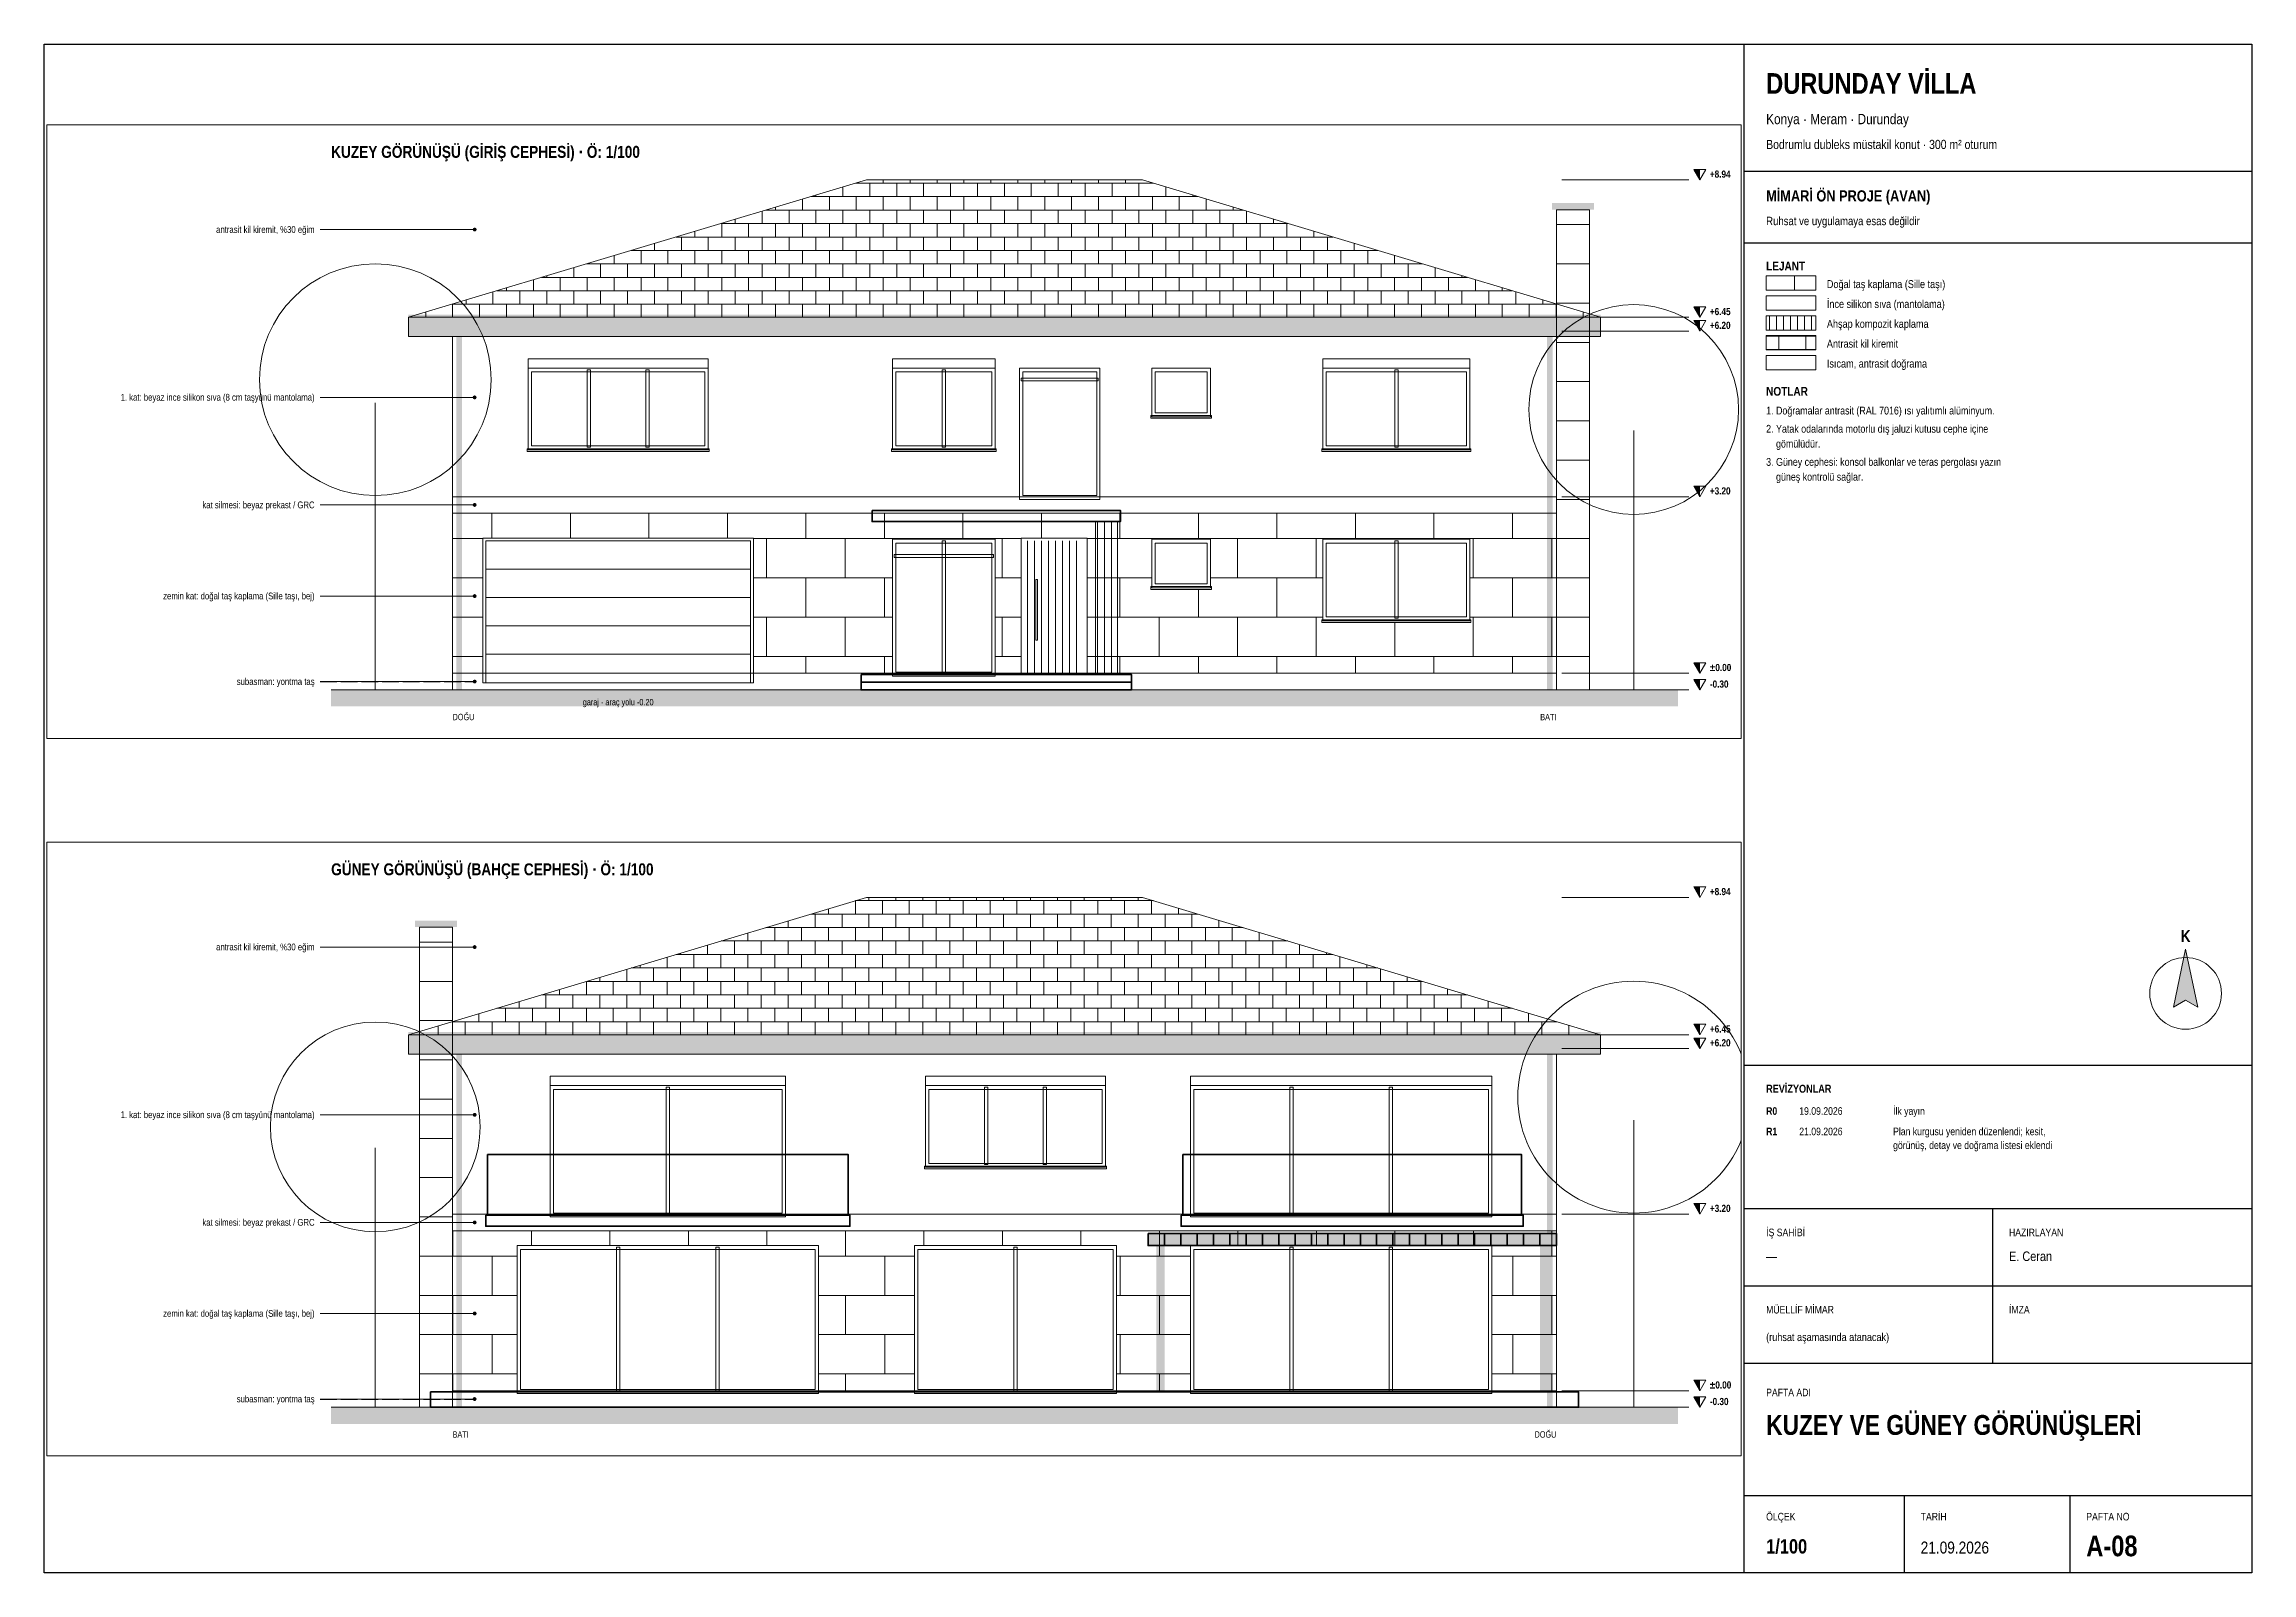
# Paper-space layout 'A-08 KUZEY VE GUNEY GORUNUSLERI' of a CAD drawing. Header units: centimetres, sheet in millimetres. Extents: x 10 to 410, y 10 to 287.
# The model-space entities are those that its viewports show. They can reach past a viewport. Long polylines and large blocks are cut down to what shows.
import ezdxf
from ezdxf.enums import TextEntityAlignment as Align

# ---------------------------------------------------------------- set-up
doc = ezdxf.new("R2010")
doc.units = ezdxf.units.CM
doc.header["$LTSCALE"] = 0.25
doc.linetypes.add('ACAD_ISO02W100', pattern=[15, 12, -3])
for name, color, linetype, lineweight in [('M-BACA-TUGLA-1', 116, 'Continuous', 9), ('M-BACA-TUGLA-1-T', 8, 'Continuous', 5), ('M-BITK-AGAC-1', 70, 'Continuous', 9), ('M-CKAP-KIREMIT-1', 66, 'Continuous', 9), ('M-CKAP-KIREMIT-1-T', 8, 'Continuous', 5), ('M-CVRE-ZEMIN', 45, 'Continuous', 18), ('M-CVRE-ZEMIN-T', 8, 'Continuous', 5), ('M-DUVK-AHSAP-1', 126, 'Continuous', 5), ('M-DUVK-AHSAP-1-T', 8, 'Continuous', 5), ('M-DUVK-DOGALTAS-1', 139, 'Continuous', 5), ('M-DUVK-DOGALTAS-1-T', 8, 'Continuous', 5), ('M-DUVK-PREKAST-1', 127, 'Continuous', 5), ('M-GOST-ANTET', 176, 'Continuous', 25), ('M-GOST-ANTETYAZI', 177, 'Continuous', 9), ('M-GOST-KESITKOT', 46, 'Continuous', 9), ('M-GOST-KUZEYOKU', 1, 'Continuous', 9), ('M-GOST-LEJANT', 173, 'Continuous', 9), ('M-GOST-YAZI', 2, 'Continuous', 9), ('M-KPKN-AHSAP-1', 93, 'Continuous', 9), ('M-PNKS-ALUMINYUM-1', 171, 'Continuous', 9), ('M-SIVA-1', 52, 'Continuous', 5), ('M-TASI-BETONARME-1', 5, 'Continuous', 35), ('M-TASI-BETONARME-1-T', 250, 'Continuous', 5), ('M-YIBO-SAC-1', 12, 'Continuous', 9)]:
    doc.layers.add(name, color=color, linetype=linetype, lineweight=lineweight)
doc.layers.add('M-GOST-VPORT', color=8, linetype='Continuous', lineweight=9, plot=False)
doc.styles.add('YAZI', font='arialn.ttf')
doc.styles.add('YAZI-KALIN', font='arialnb.ttf')

psp = doc.layouts.new('A-08 KUZEY VE GUNEY GORUNUSLERI')

# ---------------------------------------------------------------- texts
at = {"layer": 'M-GOST-ANTETYAZI'}
for s, height, style, p in [('DURUNDAY VİLLA', 3.744, 'YAZI-KALIN', (322, 278)), ('Konya · Meram · Durunday', 1.872, 'YAZI', (322, 272.5)), ('Bodrumlu dubleks müstakil konut · 300 m² oturum', 1.656, 'YAZI', (322, 268)), ('MİMARİ ÖN PROJE (AVAN)', 2.016, 'YAZI-KALIN', (322, 258.5)), ('Ruhsat ve uygulamaya esas değildir', 1.512, 'YAZI', (322, 254.2)), ('LEJANT', 1.584, 'YAZI-KALIN', (322, 246)), ('Doğal taş kaplama (Sille taşı)', 1.44, 'YAZI', (333, 242.8)), ('İnce silikon sıva (mantolama)', 1.44, 'YAZI', (333, 239.2)), ('Ahşap kompozit kaplama', 1.44, 'YAZI', (333, 235.6)), ('Antrasit kil kiremit', 1.44, 'YAZI', (333, 232)), ('Isıcam, antrasit doğrama', 1.44, 'YAZI', (333, 228.4)), ('NOTLAR', 1.584, 'YAZI-KALIN', (322, 223.3)), ('1. Doğramalar antrasit (RAL 7016) ısı yalıtımlı alüminyum.', 1.404, 'YAZI', (322, 219.9)), ('2. Yatak odalarında motorlu dış jaluzi kutusu cephe içine', 1.404, 'YAZI', (322, 216.6)), ('3. Güney cephesi: konsol balkonlar ve teras pergolası yazın', 1.404, 'YAZI', (322, 210.6)), ('    gömülüdür.', 1.404, 'YAZI', (322, 213.9)), ('    güneş kontrolü sağlar.', 1.404, 'YAZI', (322, 207.9)), ('REVİZYONLAR', 1.44, 'YAZI-KALIN', (322, 97)), ('R0', 1.368, 'YAZI-KALIN', (322, 93)), ('19.09.2026', 1.368, 'YAZI', (328, 93)), ('İlk yayın', 1.368, 'YAZI', (345, 93)), ('R1', 1.368, 'YAZI-KALIN', (322, 89.3)), ('21.09.2026', 1.368, 'YAZI', (328, 89.3)), ('görünüş, detay ve doğrama listesi eklendi', 1.368, 'YAZI', (345, 86.8)), ('Plan kurgusu yeniden düzenlendi; kesit,', 1.368, 'YAZI', (345, 89.3)), ('İŞ SAHİBİ', 1.368, 'YAZI', (322, 71)), ('HAZIRLAYAN', 1.368, 'YAZI', (366, 71)), ('E. Ceran', 1.728, 'YAZI', (366, 66.5)), ('—', 1.73, 'YAZI', (322, 66.5)), ('MÜELLİF MİMAR', 1.368, 'YAZI', (322, 57)), ('İMZA', 1.368, 'YAZI', (366, 57)), ('(ruhsat aşamasında atanacak)', 1.44, 'YAZI', (322, 52)), ('PAFTA ADI', 1.368, 'YAZI', (322, 42)), ('KUZEY VE GÜNEY GÖRÜNÜŞLERİ', 3.6, 'YAZI-KALIN', (322, 35)), ('ÖLÇEK', 1.368, 'YAZI', (322, 19.5)), ('TARİH', 1.368, 'YAZI', (350, 19.5)), ('PAFTA NO', 1.368, 'YAZI', (380, 19.5)), ('1/100', 2.592, 'YAZI-KALIN', (322, 13.5)), ('A-08', 3.744, 'YAZI-KALIN', (380, 13)), ('21.09.2026', 2.16, 'YAZI', (350, 13.5))]:
    psp.add_text(s, height=height, dxfattribs=dict(at, style=style)).set_placement(p)
at = {"layer": 'M-GOST-ANTETYAZI', "style": 'YAZI-KALIN'}
psp.add_text('K', height=2.16, dxfattribs=at).set_placement((398, 124.3), align=Align.CENTER)

msp = doc.modelspace()

# ---------------------------------------------------------------- texts
at = {"layer": 'M-GOST-KESITKOT', "style": 'YAZI-KALIN'}
for s, p in [('+8.94', (2278, -39102)), ('+8.94', (7327, -39102)), ('+6.45', (2278, -39351)), ('+6.45', (7327, -39351)), ('+6.20', (2278, -39376)), ('+6.20', (7327, -39376)), ('+3.20', (2278, -39676)), ('+3.20', (7327, -39676)), ('%%p0.00', (2278, -39996)), ('%%p0.00', (7327, -39996)), ('-0.30', (2278, -40026)), ('-0.30', (7327, -40026))]:
    msp.add_text(s, height=12.96, dxfattribs=at).set_placement(p)
at = {"layer": 'M-GOST-YAZI'}
for s, height, style, p in [('KUZEY GÖRÜNÜŞÜ (GİRİŞ CEPHESİ) · Ö: 1/100', 21.6, 'YAZI-KALIN', (-220, -39066)), ('GÜNEY GÖRÜNÜŞÜ (BAHÇE CEPHESİ) · Ö: 1/100', 21.6, 'YAZI-KALIN', (4829, -39066)), ('DOĞU', 11.52, 'YAZI', (0, -40085)), ('BATI', 11.52, 'YAZI', (5049, -40085))]:
    msp.add_text(s, height=height, dxfattribs=dict(at, style=style)).set_placement(p)
at = {"layer": 'M-GOST-YAZI', "style": 'YAZI'}
for s, height, p in [('antrasit kil kiremit, %30 eğim', 12.24, (-250, -39202)), ('antrasit kil kiremit, %30 eğim', 12.24, (4799, -39202)), ('1. kat: beyaz ince silikon sıva (8 cm taşyünü mantolama)', 12.24, (-250, -39506)), ('1. kat: beyaz ince silikon sıva (8 cm taşyünü mantolama)', 12.24, (4799, -39506)), ('kat silmesi: beyaz prekast / GRC', 12.24, (-250, -39701)), ('kat silmesi: beyaz prekast / GRC', 12.24, (4799, -39701)), ('zemin kat: doğal taş kaplama (Sille taşı, bej)', 12.24, (-250, -39866)), ('zemin kat: doğal taş kaplama (Sille taşı, bej)', 12.24, (4799, -39866)), ('subasman: yontma taş', 12.24, (-250, -40021)), ('subasman: yontma taş', 12.24, (4799, -40021)), ('BATI', 11.52, (2000, -40085)), ('DOĞU', 11.52, (7049, -40085))]:
    msp.add_text(s, height=height, dxfattribs=at).set_placement(p, align=Align.RIGHT)
msp.add_text('garaj · araç yolu -0.20', height=11.52, dxfattribs=at).set_placement((300, -40058), align=Align.CENTER)

# ---------------------------------------------------------------- hatches: boundary and pattern name
at = {"layer": 'M-BACA-TUGLA-1-T'}
h = msp.add_hatch(color=256, dxfattribs=at)
h.dxf.hatch_style = 1
h.paths.add_polyline_path([(1992, -39148), (2068, -39148), (2068, -39160), (1992, -39160)])
h = msp.add_hatch(dxfattribs=at)
h.set_pattern_fill('AR-B816', scale=0.35)
h.paths.add_polyline_path([(2000, -39160), (2060, -39160), (2060, -40030), (2000, -40030)])
h = msp.add_hatch(color=256, dxfattribs=at)
h.dxf.hatch_style = 1
h.paths.add_polyline_path([(4981, -39148), (5057, -39148), (5057, -39160), (4981, -39160)])
h = msp.add_hatch(dxfattribs=at)
h.set_pattern_fill('AR-B816', scale=0.35)
h.paths.add_polyline_path([(4989, -39160), (5049, -39160), (5049, -40030), (4989, -40030)])
at = {"layer": 'M-CKAP-KIREMIT-1-T'}
h = msp.add_hatch(dxfattribs=at)
h.set_pattern_fill('AR-B816', scale=0.12)
h.paths.add_polyline_path([(2080, -39355), (1250, -39106), (750, -39106), (-80, -39355)])
h = msp.add_hatch(dxfattribs=at)
h.set_pattern_fill('AR-B816', scale=0.12)
h.paths.add_polyline_path([(4969, -39355), (5799, -39106), (6299, -39106), (7129, -39355)])
h = msp.add_hatch(color=256, dxfattribs=at)
h.dxf.hatch_style = 1
h.paths.add_polyline_path([(-80, -39350), (2080, -39350), (2080, -39360), (-80, -39360)])
h = msp.add_hatch(color=256, dxfattribs=at)
h.dxf.hatch_style = 1
h.paths.add_polyline_path([(-80, -39355), (2080, -39355), (2080, -39390), (-80, -39390)])
h = msp.add_hatch(color=256, dxfattribs=at)
h.dxf.hatch_style = 1
h.paths.add_polyline_path([(4969, -39350), (7129, -39350), (7129, -39360), (4969, -39360)])
h = msp.add_hatch(color=256, dxfattribs=at)
h.dxf.hatch_style = 1
h.paths.add_polyline_path([(4969, -39355), (7129, -39355), (7129, -39390), (4969, -39390)])
at = {"layer": 'M-CVRE-ZEMIN-T'}
h = msp.add_hatch(dxfattribs=at)
h.set_pattern_fill('EARTH', scale=5)
h.paths.add_polyline_path([(-220, -40030), (2220, -40030), (2220, -40060), (-220, -40060)])
h = msp.add_hatch(dxfattribs=at)
h.set_pattern_fill('EARTH', scale=5)
h.paths.add_polyline_path([(4829, -40030), (7269, -40030), (7269, -40060), (4829, -40060)])
at = {"layer": 'M-DUVK-AHSAP-1-T'}
h = msp.add_hatch(dxfattribs=at)
h.set_pattern_fill('LINE', scale=4, angle=90)
h.paths.add_polyline_path([(1037, -39760), (1143, -39760), (1143, -40000), (1037, -40000)])
h = msp.add_hatch(dxfattribs=at)
h.set_pattern_fill('LINE', scale=4, angle=90)
h.paths.add_polyline_path([(1165, -39725), (1205, -39725), (1205, -40000), (1165, -40000)])
at = {"layer": 'M-DUVK-DOGALTAS-1-T'}
h = msp.add_hatch(dxfattribs=at)
h.set_pattern_fill('AR-B816', scale=0.35)
h.paths.add_polyline_path([(0, -39710), (2000, -39710), (2000, -39755), (0, -39755)])
h = msp.add_hatch(dxfattribs=at)
h.set_pattern_fill('AR-B816', scale=0.35)
h.paths.add_polyline_path([(5049, -39710), (7049, -39710), (7049, -39737), (5049, -39737)])
h = msp.add_hatch(dxfattribs=at)
h.set_pattern_fill('AR-B816', scale=0.35)
h.paths.add_polyline_path([(0, -39755), (55, -39755), (55, -39757), (0, -39757)])
h = msp.add_hatch(dxfattribs=at)
h.set_pattern_fill('AR-B816', scale=0.35)
h.paths.add_polyline_path([(0, -39757), (55, -39757), (55, -39843), (0, -39843)])
h = msp.add_hatch(dxfattribs=at)
h.set_pattern_fill('AR-B816', scale=0.35)
h.paths.add_polyline_path([(545, -39755), (1030, -39755), (1030, -39757), (545, -39757)])
h = msp.add_hatch(dxfattribs=at)
h.set_pattern_fill('AR-B816', scale=0.35)
h.paths.add_polyline_path([(545, -39757), (797, -39757), (797, -39843), (545, -39843)])
h = msp.add_hatch(dxfattribs=at)
h.set_pattern_fill('AR-B816', scale=0.35)
h.paths.add_polyline_path([(983, -39757), (1030, -39757), (1030, -39843), (983, -39843)])
h = msp.add_hatch(dxfattribs=at)
h.set_pattern_fill('AR-B816', scale=0.35)
h.paths.add_polyline_path([(1150, -39755), (2000, -39755), (2000, -39757), (1150, -39757)])
h = msp.add_hatch(dxfattribs=at)
h.set_pattern_fill('AR-B816', scale=0.35)
h.paths.add_polyline_path([(1150, -39757), (1267, -39757), (1267, -39843), (1150, -39843)])
h = msp.add_hatch(dxfattribs=at)
h.set_pattern_fill('AR-B816', scale=0.35)
h.paths.add_polyline_path([(1373, -39757), (1577, -39757), (1577, -39843), (1373, -39843)])
h = msp.add_hatch(dxfattribs=at)
h.set_pattern_fill('AR-B816', scale=0.35)
h.paths.add_polyline_path([(1843, -39757), (2000, -39757), (2000, -39903), (1843, -39903)])
h = msp.add_hatch(dxfattribs=at)
h.set_pattern_fill('AR-B816', scale=0.35)
h.paths.add_polyline_path([(5049, -39737), (5166, -39737), (5166, -40000), (5049, -40000)])
h = msp.add_hatch(dxfattribs=at)
h.set_pattern_fill('AR-B816', scale=0.35)
h.paths.add_polyline_path([(5712, -39737), (5886, -39737), (5886, -40000), (5712, -40000)])
h = msp.add_hatch(dxfattribs=at)
h.set_pattern_fill('AR-B816', scale=0.35)
h.paths.add_polyline_path([(6252, -39737), (6386, -39737), (6386, -40000), (6252, -40000)])
h = msp.add_hatch(dxfattribs=at)
h.set_pattern_fill('AR-B816', scale=0.35)
h.paths.add_polyline_path([(6932, -39737), (7049, -39737), (7049, -40000), (6932, -40000)])
h = msp.add_hatch(dxfattribs=at)
h.set_pattern_fill('AR-B816', scale=0.35)
h.paths.add_polyline_path([(0, -39843), (55, -39843), (55, -39845), (0, -39845)])
h = msp.add_hatch(dxfattribs=at)
h.set_pattern_fill('AR-B816', scale=0.35)
h.paths.add_polyline_path([(0, -39845), (55, -39845), (55, -39848), (0, -39848)])
h = msp.add_hatch(dxfattribs=at)
h.set_pattern_fill('AR-B816', scale=0.35)
h.paths.add_polyline_path([(0, -39848), (55, -39848), (55, -39903), (0, -39903)])
h = msp.add_hatch(dxfattribs=at)
h.set_pattern_fill('AR-B816', scale=0.35)
h.paths.add_polyline_path([(545, -39843), (797, -39843), (797, -39845), (545, -39845)])
h = msp.add_hatch(dxfattribs=at)
h.set_pattern_fill('AR-B816', scale=0.35)
h.paths.add_polyline_path([(545, -39845), (797, -39845), (797, -39848), (545, -39848)])
h = msp.add_hatch(dxfattribs=at)
h.set_pattern_fill('AR-B816', scale=0.35)
h.paths.add_polyline_path([(545, -39848), (797, -39848), (797, -39903), (545, -39903)])
h = msp.add_hatch(dxfattribs=at)
h.set_pattern_fill('AR-B816', scale=0.35)
h.paths.add_polyline_path([(983, -39843), (1030, -39843), (1030, -39845), (983, -39845)])
h = msp.add_hatch(dxfattribs=at)
h.set_pattern_fill('AR-B816', scale=0.35)
h.paths.add_polyline_path([(983, -39845), (1030, -39845), (1030, -39848), (983, -39848)])
h = msp.add_hatch(dxfattribs=at)
h.set_pattern_fill('AR-B816', scale=0.35)
h.paths.add_polyline_path([(983, -39848), (1030, -39848), (1030, -39903), (983, -39903)])
h = msp.add_hatch(dxfattribs=at)
h.set_pattern_fill('AR-B816', scale=0.35)
h.paths.add_polyline_path([(1150, -39843), (1265, -39843), (1265, -39845), (1150, -39845)])
h = msp.add_hatch(dxfattribs=at)
h.set_pattern_fill('AR-B816', scale=0.35)
h.paths.add_polyline_path([(1150, -39845), (1265, -39845), (1265, -39848), (1150, -39848)])
h = msp.add_hatch(dxfattribs=at)
h.set_pattern_fill('AR-B816', scale=0.35)
h.paths.add_polyline_path([(1150, -39848), (1577, -39848), (1577, -39903), (1150, -39903)])
h = msp.add_hatch(dxfattribs=at)
h.set_pattern_fill('AR-B816', scale=0.35)
h.paths.add_polyline_path([(1375, -39843), (1577, -39843), (1577, -39845), (1375, -39845)])
h = msp.add_hatch(dxfattribs=at)
h.set_pattern_fill('AR-B816', scale=0.35)
h.paths.add_polyline_path([(1375, -39845), (1577, -39845), (1577, -39848), (1375, -39848)])
h = msp.add_hatch(dxfattribs=at)
h.set_pattern_fill('AR-B816', scale=0.35)
h.paths.add_polyline_path([(0, -39903), (55, -39903), (55, -39905), (0, -39905)])
h = msp.add_hatch(dxfattribs=at)
h.set_pattern_fill('AR-B816', scale=0.35)
h.paths.add_polyline_path([(0, -39905), (55, -39905), (55, -39908), (0, -39908)])
h = msp.add_hatch(dxfattribs=at)
h.set_pattern_fill('AR-B816', scale=0.35)
h.paths.add_polyline_path([(0, -39908), (55, -39908), (55, -40000), (0, -40000)])
h = msp.add_hatch(dxfattribs=at)
h.set_pattern_fill('AR-B816', scale=0.35)
h.paths.add_polyline_path([(545, -39903), (797, -39903), (797, -39905), (545, -39905)])
h = msp.add_hatch(dxfattribs=at)
h.set_pattern_fill('AR-B816', scale=0.35)
h.paths.add_polyline_path([(545, -39905), (797, -39905), (797, -39908), (545, -39908)])
h = msp.add_hatch(dxfattribs=at)
h.set_pattern_fill('AR-B816', scale=0.35)
h.paths.add_polyline_path([(545, -39908), (797, -39908), (797, -40000), (545, -40000)])
h = msp.add_hatch(dxfattribs=at)
h.set_pattern_fill('AR-B816', scale=0.35)
h.paths.add_polyline_path([(983, -39903), (1030, -39903), (1030, -39905), (983, -39905)])
h = msp.add_hatch(dxfattribs=at)
h.set_pattern_fill('AR-B816', scale=0.35)
h.paths.add_polyline_path([(983, -39905), (1030, -39905), (1030, -39908), (983, -39908)])
h = msp.add_hatch(dxfattribs=at)
h.set_pattern_fill('AR-B816', scale=0.35)
h.paths.add_polyline_path([(983, -39908), (1030, -39908), (1030, -40000), (983, -40000)])
h = msp.add_hatch(dxfattribs=at)
h.set_pattern_fill('AR-B816', scale=0.35)
h.paths.add_polyline_path([(1150, -39903), (1575, -39903), (1575, -39905), (1150, -39905)])
h = msp.add_hatch(dxfattribs=at)
h.set_pattern_fill('AR-B816', scale=0.35)
h.paths.add_polyline_path([(1150, -39905), (1575, -39905), (1575, -39908), (1150, -39908)])
h = msp.add_hatch(dxfattribs=at)
h.set_pattern_fill('AR-B816', scale=0.35)
h.paths.add_polyline_path([(1150, -39908), (2000, -39908), (2000, -40000), (1150, -40000)])
h = msp.add_hatch(dxfattribs=at)
h.set_pattern_fill('AR-B816', scale=0.35)
h.paths.add_polyline_path([(1845, -39903), (2000, -39903), (2000, -39905), (1845, -39905)])
h = msp.add_hatch(dxfattribs=at)
h.set_pattern_fill('AR-B816', scale=0.35)
h.paths.add_polyline_path([(1845, -39905), (2000, -39905), (2000, -39908), (1845, -39908)])
at = {"layer": 'M-GOST-KESITKOT'}
h = msp.add_hatch(color=256, dxfattribs=at)
h.dxf.hatch_style = 1
h.paths.add_polyline_path([(2249, -39087), (2260, -39087), (2260, -39106)])
h = msp.add_hatch(color=256, dxfattribs=at)
h.dxf.hatch_style = 1
h.paths.add_polyline_path([(7298, -39087), (7309, -39087), (7309, -39106)])
h = msp.add_hatch(color=256, dxfattribs=at)
h.dxf.hatch_style = 1
h.paths.add_polyline_path([(2249, -39336), (2260, -39336), (2260, -39355)])
h = msp.add_hatch(color=256, dxfattribs=at)
h.dxf.hatch_style = 1
h.paths.add_polyline_path([(7298, -39336), (7309, -39336), (7309, -39355)])
h = msp.add_hatch(color=256, dxfattribs=at)
h.dxf.hatch_style = 1
h.paths.add_polyline_path([(2249, -39361), (2260, -39361), (2260, -39380)])
h = msp.add_hatch(color=256, dxfattribs=at)
h.dxf.hatch_style = 1
h.paths.add_polyline_path([(7298, -39361), (7309, -39361), (7309, -39380)])
h = msp.add_hatch(color=256, dxfattribs=at)
h.dxf.hatch_style = 1
h.paths.add_polyline_path([(2249, -39661), (2260, -39661), (2260, -39680)])
h = msp.add_hatch(color=256, dxfattribs=at)
h.dxf.hatch_style = 1
h.paths.add_polyline_path([(7298, -39661), (7309, -39661), (7309, -39680)])
h = msp.add_hatch(color=256, dxfattribs=at)
h.dxf.hatch_style = 1
h.paths.add_polyline_path([(2249, -39981), (2260, -39981), (2260, -40000)])
h = msp.add_hatch(color=256, dxfattribs=at)
h.dxf.hatch_style = 1
h.paths.add_polyline_path([(7298, -39981), (7309, -39981), (7309, -40000)])
h = msp.add_hatch(color=256, dxfattribs=at)
h.dxf.hatch_style = 1
h.paths.add_polyline_path([(2249, -40011), (2260, -40011), (2260, -40030)])
h = msp.add_hatch(color=256, dxfattribs=at)
h.dxf.hatch_style = 1
h.paths.add_polyline_path([(7298, -40011), (7309, -40011), (7309, -40030)])
at = {"layer": 'M-GOST-YAZI'}
h = msp.add_hatch(color=256, dxfattribs=at)
h.dxf.hatch_style = 1
edge = h.paths.add_edge_path()
edge.add_arc((40, -39196), 3.5, 0, 360)
h = msp.add_hatch(color=256, dxfattribs=at)
h.dxf.hatch_style = 1
edge = h.paths.add_edge_path()
edge.add_arc((5089, -39196), 3.5, 0, 360)
h = msp.add_hatch(color=256, dxfattribs=at)
h.dxf.hatch_style = 1
edge = h.paths.add_edge_path()
edge.add_arc((40, -39500), 3.5, 0, 360)
h = msp.add_hatch(color=256, dxfattribs=at)
h.dxf.hatch_style = 1
edge = h.paths.add_edge_path()
edge.add_arc((5089, -39500), 3.5, 0, 360)
h = msp.add_hatch(color=256, dxfattribs=at)
h.dxf.hatch_style = 1
edge = h.paths.add_edge_path()
edge.add_arc((40, -39695), 3.5, 0, 360)
h = msp.add_hatch(color=256, dxfattribs=at)
h.dxf.hatch_style = 1
edge = h.paths.add_edge_path()
edge.add_arc((5089, -39695), 3.5, 0, 360)
h = msp.add_hatch(color=256, dxfattribs=at)
h.dxf.hatch_style = 1
edge = h.paths.add_edge_path()
edge.add_arc((40, -39860), 3.5, 0, 360)
h = msp.add_hatch(color=256, dxfattribs=at)
h.dxf.hatch_style = 1
edge = h.paths.add_edge_path()
edge.add_arc((5089, -39860), 3.5, 0, 360)
h = msp.add_hatch(color=256, dxfattribs=at)
h.dxf.hatch_style = 1
edge = h.paths.add_edge_path()
edge.add_arc((40, -40015), 3.5, 0, 360)
h = msp.add_hatch(color=256, dxfattribs=at)
h.dxf.hatch_style = 1
edge = h.paths.add_edge_path()
edge.add_arc((5089, -40015), 3.5, 0, 360)
at = {"layer": 'M-TASI-BETONARME-1-T'}
h = msp.add_hatch(color=256, dxfattribs=at)
h.dxf.hatch_style = 1
h.paths.add_polyline_path([(6309, -39715), (7049, -39715), (7049, -39737), (6309, -39737)])
h = msp.add_hatch(color=256, dxfattribs=at)
h.dxf.hatch_style = 1
h.paths.add_polyline_path([(6324, -39737), (6339, -39737), (6339, -40002), (6324, -40002)])
h = msp.add_hatch(color=256, dxfattribs=at)
h.dxf.hatch_style = 1
h.paths.add_polyline_path([(7019, -39737), (7034, -39737), (7034, -40002), (7019, -40002)])
at = {"layer": 'M-YIBO-SAC-1'}
h = msp.add_hatch(color=256, dxfattribs=at)
h.dxf.hatch_style = 1
h.paths.add_polyline_path([(7, -39390), (17, -39390), (17, -40030), (7, -40030)])
h = msp.add_hatch(color=256, dxfattribs=at)
h.dxf.hatch_style = 1
h.paths.add_polyline_path([(1983, -39390), (1993, -39390), (1993, -40030), (1983, -40030)])
h = msp.add_hatch(color=256, dxfattribs=at)
h.dxf.hatch_style = 1
h.paths.add_polyline_path([(5056, -39390), (5066, -39390), (5066, -40030), (5056, -40030)])
h = msp.add_hatch(color=256, dxfattribs=at)
h.dxf.hatch_style = 1
h.paths.add_polyline_path([(7032, -39390), (7042, -39390), (7042, -40030), (7032, -40030)])

# ---------------------------------------------------------------- linework, layer by layer
at = {"layer": 'M-BACA-TUGLA-1'}
for points in [[(2000, -39160), (2060, -39160), (2060, -40030), (2000, -40030)], [(4989, -39160), (5049, -39160), (5049, -40030), (4989, -40030)]]:
    msp.add_lwpolyline(points, close=True, dxfattribs=at)
at = {"layer": 'M-BITK-AGAC-1'}
for p, q in [((-140, -40030), (-140, -39510)), ((7189, -40030), (7189, -39510)), ((2140, -40030), (2140, -39560)), ((4909, -40030), (4909, -39560))]:
    msp.add_line(p, q, dxfattribs=at)
for centre, radius in [((-140, -39468), 210), ((7189, -39468), 210), ((2140, -39522), 190), ((4909, -39522), 190)]:
    msp.add_circle(centre, radius, dxfattribs=at)
at = {"layer": 'M-CKAP-KIREMIT-1'}
for points in [[(2080, -39355), (1250, -39106), (750, -39106), (-80, -39355)], [(4969, -39355), (5799, -39106), (6299, -39106), (7129, -39355)], [(-80, -39355), (2080, -39355), (2080, -39390), (-80, -39390)], [(4969, -39355), (7129, -39355), (7129, -39390), (4969, -39390)]]:
    msp.add_lwpolyline(points, close=True, dxfattribs=at)
at = {"layer": 'M-CVRE-ZEMIN'}
for p, q in [((2220, -40030), (-220, -40030)), ((4829, -40030), (7269, -40030))]:
    msp.add_line(p, q, dxfattribs=at)
at = {"layer": 'M-DUVK-AHSAP-1'}
msp.add_lwpolyline([(1165, -39725), (1205, -39725), (1205, -40000), (1165, -40000)], close=True, dxfattribs=at)
at = {"layer": 'M-DUVK-DOGALTAS-1'}
for points in [[(0, -39710), (2000, -39710), (2000, -40000), (0, -40000)], [(5049, -39710), (7049, -39710), (7049, -40000), (5049, -40000)], [(0, -40000), (2000, -40000), (2000, -40030), (0, -40030)], [(5049, -40000), (7049, -40000), (7049, -40030), (5049, -40030)]]:
    msp.add_lwpolyline(points, close=True, dxfattribs=at)
at = {"layer": 'M-DUVK-PREKAST-1'}
for points in [[(0, -39680), (2000, -39680), (2000, -39710), (0, -39710)], [(5049, -39680), (7049, -39680), (7049, -39710), (5049, -39710)]]:
    msp.add_lwpolyline(points, close=True, dxfattribs=at)
at = {"layer": 'M-GOST-KESITKOT', "linetype": 'ACAD_ISO02W100'}
for p, q in [((2010, -39106), (2240, -39106)), ((7059, -39106), (7289, -39106)), ((2010, -39355), (2240, -39355)), ((7059, -39355), (7289, -39355)), ((2010, -39380), (2240, -39380)), ((7059, -39380), (7289, -39380)), ((2010, -39680), (2240, -39680)), ((7059, -39680), (7289, -39680)), ((2010, -40000), (2240, -40000)), ((7059, -40000), (7289, -40000)), ((2010, -40030), (2240, -40030)), ((7059, -40030), (7289, -40030))]:
    msp.add_line(p, q, dxfattribs=at)
at = {"layer": 'M-GOST-KESITKOT'}
for points in [[(2249, -39087), (2271, -39087), (2260, -39106)], [(7298, -39087), (7320, -39087), (7309, -39106)], [(2249, -39336), (2271, -39336), (2260, -39355)], [(7298, -39336), (7320, -39336), (7309, -39355)], [(2249, -39361), (2271, -39361), (2260, -39380)], [(7298, -39361), (7320, -39361), (7309, -39380)], [(2249, -39661), (2271, -39661), (2260, -39680)], [(7298, -39661), (7320, -39661), (7309, -39680)], [(2249, -39981), (2271, -39981), (2260, -40000)], [(7298, -39981), (7320, -39981), (7309, -40000)], [(2249, -40011), (2271, -40011), (2260, -40030)], [(7298, -40011), (7320, -40011), (7309, -40030)]]:
    msp.add_lwpolyline(points, close=True, dxfattribs=at)
at = {"layer": 'M-GOST-YAZI'}
for p, q in [((-240, -39196), (40, -39196)), ((4809, -39196), (5089, -39196)), ((-240, -39500), (40, -39500)), ((4809, -39500), (5089, -39500)), ((-240, -39695), (40, -39695)), ((4809, -39695), (5089, -39695)), ((-240, -39860), (40, -39860)), ((4809, -39860), (5089, -39860)), ((-240, -40015), (40, -40015)), ((4809, -40015), (5089, -40015))]:
    msp.add_line(p, q, dxfattribs=at)
at = {"layer": 'M-KPKN-AHSAP-1'}
for p, q in [((540, -39811.4), (60, -39811.4)), ((540, -39862.8), (60, -39862.8)), ((540, -39914.2), (60, -39914.2)), ((540, -39965.6), (60, -39965.6))]:
    msp.add_line(p, q, dxfattribs=at)
for points in [[(55, -39755), (545, -39755), (545, -40017), (55, -40017)], [(60, -39760), (540, -39760), (540, -40017), (60, -40017)], [(1030, -39755), (1150, -39755), (1150, -40000), (1030, -40000)], [(1057, -39830), (1060, -39830), (1060, -39940), (1057, -39940)]]:
    msp.add_lwpolyline(points, close=True, dxfattribs=at)
at = {"layer": 'M-PNKS-ALUMINYUM-1'}
for points in [[(137, -39430), (463, -39430), (463, -39447), (137, -39447)], [(797, -39430), (983, -39430), (983, -39447), (797, -39447)], [(1577, -39430), (1843, -39430), (1843, -39447), (1577, -39447)], [(5226, -39430), (5652, -39430), (5652, -39447), (5226, -39447)], [(5906, -39430), (6232, -39430), (6232, -39447), (5906, -39447)], [(6386, -39430), (6932, -39430), (6932, -39447), (6386, -39447)], [(137, -39447), (463, -39447), (463, -39595), (137, -39595)], [(143, -39454), (457, -39454), (457, -39588), (143, -39588)], [(243.7, -39450), (249.7, -39450), (249.7, -39590), (243.7, -39590)], [(350.3, -39450), (356.3, -39450), (356.3, -39590), (350.3, -39590)], [(797, -39447), (983, -39447), (983, -39595), (797, -39595)], [(803, -39454), (977, -39454), (977, -39588), (803, -39588)], [(887, -39450), (893, -39450), (893, -39590), (887, -39590)], [(1027, -39447), (1173, -39447), (1173, -39685), (1027, -39685)], [(1030, -39465), (1170, -39465), (1170, -39470), (1030, -39470)], [(1033, -39454), (1167, -39454), (1167, -39678), (1033, -39678)], [(1267, -39447), (1373, -39447), (1373, -39535), (1267, -39535)], [(1273, -39454), (1367, -39454), (1367, -39528), (1273, -39528)], [(1577, -39447), (1843, -39447), (1843, -39595), (1577, -39595)], [(1583, -39454), (1837, -39454), (1837, -39588), (1583, -39588)], [(1707, -39450), (1713, -39450), (1713, -39590), (1707, -39590)], [(5226, -39447), (5652, -39447), (5652, -39685), (5226, -39685)], [(5232, -39454), (5646, -39454), (5646, -39678), (5232, -39678)], [(5436, -39450), (5442, -39450), (5442, -39680), (5436, -39680)], [(5906, -39447), (6232, -39447), (6232, -39595), (5906, -39595)], [(5912, -39454), (6226, -39454), (6226, -39588), (5912, -39588)], [(6012.7, -39450), (6018.7, -39450), (6018.7, -39590), (6012.7, -39590)], [(6119.3, -39450), (6125.3, -39450), (6125.3, -39590), (6119.3, -39590)], [(6386, -39447), (6932, -39447), (6932, -39685), (6386, -39685)], [(6392, -39454), (6926, -39454), (6926, -39678), (6392, -39678)], [(6566, -39450), (6572, -39450), (6572, -39680), (6566, -39680)], [(6746, -39450), (6752, -39450), (6752, -39680), (6746, -39680)], [(1265, -39533), (1375, -39533), (1375, -39538), (1265, -39538)], [(1265, -39533), (1375, -39533), (1375, -39538), (1265, -39538)], [(135, -39593), (465, -39593), (465, -39598), (135, -39598)], [(135, -39593), (465, -39593), (465, -39598), (135, -39598)], [(795, -39593), (985, -39593), (985, -39598), (795, -39598)], [(795, -39593), (985, -39593), (985, -39598), (795, -39598)], [(1575, -39593), (1845, -39593), (1845, -39598), (1575, -39598)], [(1575, -39593), (1845, -39593), (1845, -39598), (1575, -39598)], [(5904, -39593), (6234, -39593), (6234, -39598), (5904, -39598)], [(5904, -39593), (6234, -39593), (6234, -39598), (5904, -39598)], [(797, -39757), (983, -39757), (983, -40005), (797, -40005)], [(887, -39760), (893, -39760), (893, -40000), (887, -40000)], [(1267, -39757), (1373, -39757), (1373, -39845), (1267, -39845)], [(1577, -39757), (1843, -39757), (1843, -39905), (1577, -39905)], [(1707, -39760), (1713, -39760), (1713, -39900), (1707, -39900)], [(5166, -39737), (5712, -39737), (5712, -40005), (5166, -40005)], [(5172, -39744), (5706, -39744), (5706, -39998), (5172, -39998)], [(5346, -39740), (5352, -39740), (5352, -40000), (5346, -40000)], [(5526, -39740), (5532, -39740), (5532, -40000), (5526, -40000)], [(5886, -39737), (6252, -39737), (6252, -40005), (5886, -40005)], [(5892, -39744), (6246, -39744), (6246, -39998), (5892, -39998)], [(6066, -39740), (6072, -39740), (6072, -40000), (6066, -40000)], [(6386, -39737), (6932, -39737), (6932, -40005), (6386, -40005)], [(6392, -39744), (6926, -39744), (6926, -39998), (6392, -39998)], [(6566, -39740), (6572, -39740), (6572, -40000), (6566, -40000)], [(6746, -39740), (6752, -39740), (6752, -40000), (6746, -40000)], [(800, -39785), (980, -39785), (980, -39790), (800, -39790)], [(803, -39764), (977, -39764), (977, -39998), (803, -39998)], [(1273, -39764), (1367, -39764), (1367, -39838), (1273, -39838)], [(1583, -39764), (1837, -39764), (1837, -39898), (1583, -39898)], [(1265, -39843), (1375, -39843), (1375, -39848), (1265, -39848)], [(1265, -39843), (1375, -39843), (1375, -39848), (1265, -39848)], [(1575, -39903), (1845, -39903), (1845, -39908), (1575, -39908)], [(1575, -39903), (1845, -39903), (1845, -39908), (1575, -39908)]]:
    msp.add_lwpolyline(points, close=True, dxfattribs=at)
at = {"layer": 'M-SIVA-1'}
for points in [[(0, -39390), (2000, -39390), (2000, -39680), (0, -39680)], [(5049, -39390), (7049, -39390), (7049, -39680), (5049, -39680)]]:
    msp.add_lwpolyline(points, close=True, dxfattribs=at)
at = {"layer": 'M-TASI-BETONARME-1'}
for p, q in [((6339, -39735), (6339, -39715)), ((6368.6, -39735), (6368.6, -39715)), ((6398.1, -39735), (6398.1, -39715)), ((6427.7, -39735), (6427.7, -39715)), ((6457.3, -39735), (6457.3, -39715)), ((6486.8, -39735), (6486.8, -39715)), ((6516.4, -39735), (6516.4, -39715)), ((6546, -39735), (6546, -39715)), ((6575.5, -39735), (6575.5, -39715)), ((6605.1, -39735), (6605.1, -39715)), ((6634.7, -39735), (6634.7, -39715)), ((6664.2, -39735), (6664.2, -39715)), ((6693.8, -39735), (6693.8, -39715)), ((6723.3, -39735), (6723.3, -39715)), ((6752.9, -39735), (6752.9, -39715)), ((6782.5, -39735), (6782.5, -39715)), ((6812, -39735), (6812, -39715)), ((6841.6, -39735), (6841.6, -39715)), ((6871.2, -39735), (6871.2, -39715)), ((6900.7, -39735), (6900.7, -39715)), ((6930.3, -39735), (6930.3, -39715)), ((6959.9, -39735), (6959.9, -39715)), ((6989.4, -39735), (6989.4, -39715)), ((7019, -39735), (7019, -39715))]:
    msp.add_line(p, q, dxfattribs=at)
for points in [[(5112, -39572), (5766, -39572), (5766, -39682), (5112, -39682)], [(6372, -39572), (6986, -39572), (6986, -39682), (6372, -39682)], [(760, -39705), (1210, -39705), (1210, -39725), (760, -39725)], [(5109, -39682), (5769, -39682), (5769, -39702), (5109, -39702)], [(6309, -39715), (7049, -39715), (7049, -39737), (6309, -39737)], [(6369, -39682), (6989, -39682), (6989, -39702), (6369, -39702)], [(740, -40002), (1230, -40002), (1230, -40016), (740, -40016)], [(740, -40016), (1230, -40016), (1230, -40030), (740, -40030)], [(5009, -40002), (7089, -40002), (7089, -40030), (5009, -40030)]]:
    msp.add_lwpolyline(points, close=True, dxfattribs=at)

msp.set_redraw_order([(e.dxf.handle, doc.entitydb.next_handle()) for e in msp.query("TEXT MTEXT ATTDEF DIMENSION ARC_DIMENSION")])  # texts and dimensions are drawn at this point

# ---------------------------------------------------------------- hatches: boundary and pattern name
at = {"layer": 'M-GOST-KUZEYOKU'}
h = psp.add_hatch(color=256, dxfattribs=at)
h.dxf.hatch_style = 1
h.paths.add_polyline_path([(398, 123), (400.2, 112.5), (398, 113.8), (395.8, 112.5)])
at = {"layer": 'M-GOST-LEJANT'}
h = psp.add_hatch(dxfattribs=at)
h.set_pattern_fill('AR-B816', scale=0.035)
h.paths.add_polyline_path([(322, 245), (331, 245), (331, 242.4), (322, 242.4)])
h = psp.add_hatch(dxfattribs=at)
h.set_pattern_fill('LINE', scale=0.4, angle=90)
h.paths.add_polyline_path([(322, 237.8), (331, 237.8), (331, 235.2), (322, 235.2)])
h = psp.add_hatch(dxfattribs=at)
h.set_pattern_fill('AR-B816', scale=0.012)
h.paths.add_polyline_path([(322, 234.2), (331, 234.2), (331, 231.6), (322, 231.6)])

# ---------------------------------------------------------------- linework, layer by layer
at = {"layer": 'M-GOST-ANTET'}
for p, q in [((318, 264), (410, 264)), ((318, 251), (410, 251)), ((318, 102), (410, 102)), ((318, 76), (410, 76)), ((363, 76), (363, 62)), ((318, 62), (410, 62)), ((363, 62), (363, 48)), ((318, 48), (410, 48)), ((318, 24), (410, 24)), ((347, 24), (347, 10)), ((377, 24), (377, 10))]:
    psp.add_line(p, q, dxfattribs=at)
at = {"layer": 'M-GOST-ANTET', "linetype": 'ACAD_ISO02W100'}
for p, q in [((60, 171.5), (88, 171.5)), ((60, 41.5), (88, 41.5)), ((60, 41.5), (88, 41.5))]:
    psp.add_line(p, q, dxfattribs=at)
at = {"layer": 'M-GOST-ANTET'}
for points in [[(10, 287), (410, 287), (410, 10), (10, 10)], [(318, 287), (410, 287), (410, 10), (318, 10)]]:
    psp.add_lwpolyline(points, close=True, dxfattribs=at)
at = {"layer": 'M-GOST-KUZEYOKU'}
psp.add_lwpolyline([(398, 123), (400.2, 112.5), (398, 113.8), (395.8, 112.5)], close=True, dxfattribs=at)
psp.add_circle((398, 115), 6.5, dxfattribs=at)
at = {"layer": 'M-GOST-LEJANT'}
for points in [[(322, 245), (331, 245), (331, 242.4), (322, 242.4)], [(322, 241.4), (331, 241.4), (331, 238.8), (322, 238.8)], [(322, 237.8), (331, 237.8), (331, 235.2), (322, 235.2)], [(322, 234.2), (331, 234.2), (331, 231.6), (322, 231.6)], [(322, 230.6), (331, 230.6), (331, 228), (322, 228)]]:
    psp.add_lwpolyline(points, close=True, dxfattribs=at)

psp.set_redraw_order([(e.dxf.handle, doc.entitydb.next_handle()) for e in psp.query("TEXT MTEXT ATTDEF DIMENSION ARC_DIMENSION")])  # texts and dimensions are drawn at this point

# ---------------------------------------------------------------- viewports
at = {"layer": 'M-GOST-VPORT'}
psp.add_viewport(center=(164, 216.79), size=(307, 111.22), view_center_point=(800, -39562.1), view_height=1112.2, dxfattribs=at)
psp.add_viewport(center=(164, 86.79), size=(307, 111.22), view_center_point=(5849, -39562.1), view_height=1112.2, status=3, dxfattribs=at)

doc.saveas('drawing.dxf')
